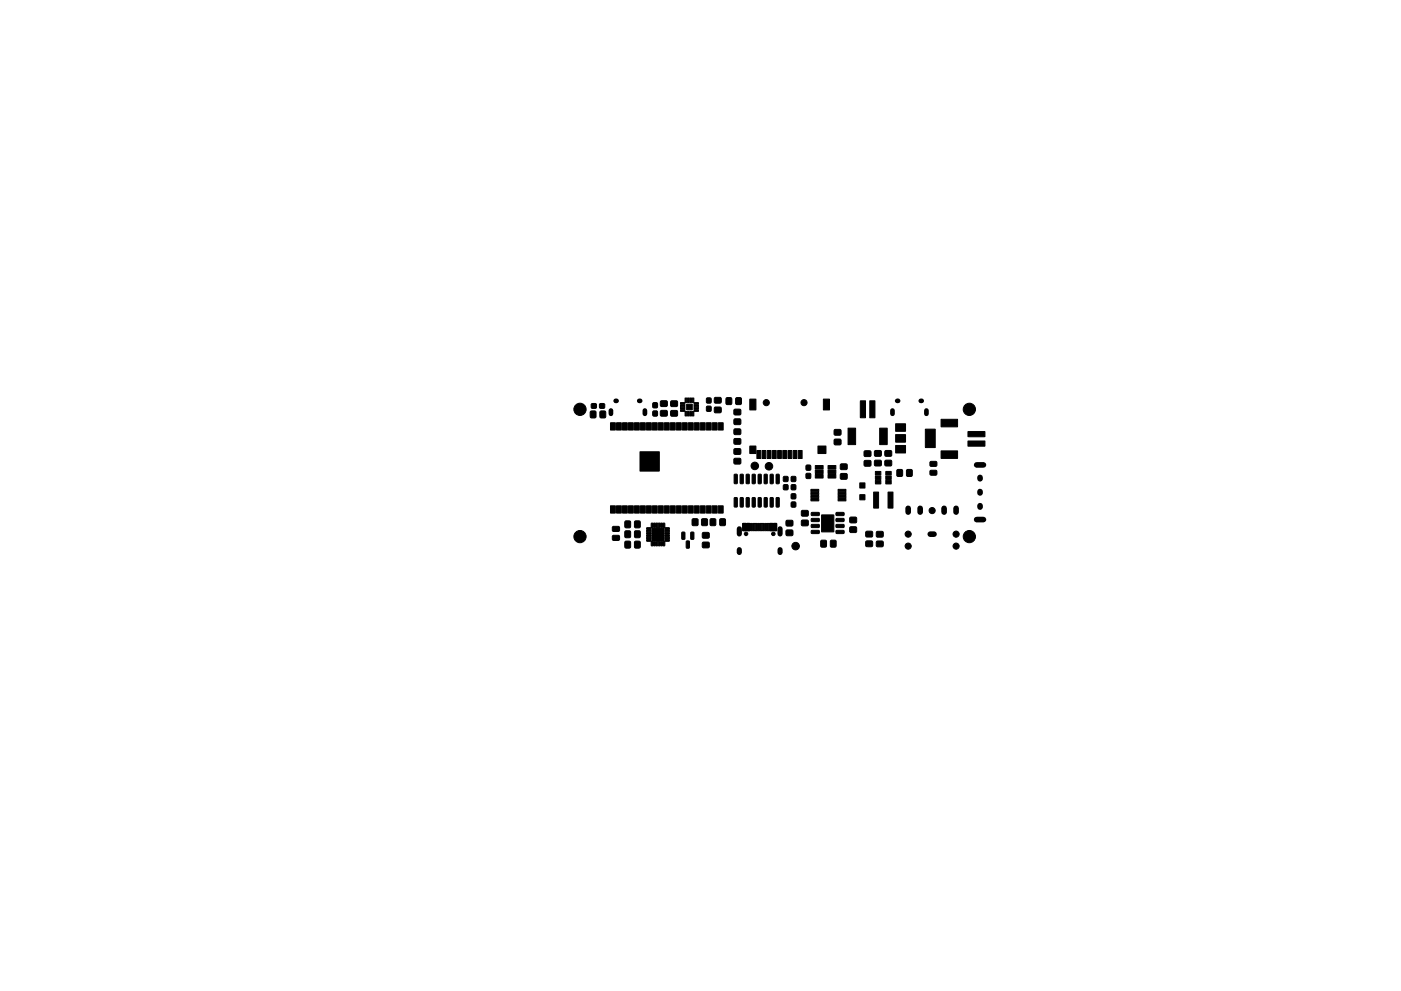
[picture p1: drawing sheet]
<svg xmlns="http://www.w3.org/2000/svg" width="297mm" height="210mm" viewBox="0 0 297 210" stroke-linecap="round" stroke-linejoin="round" font-family="sans-serif">
<g fill="#000" stroke="#000" stroke-width=".21">
<path d="M125.2 87.3l.2-.1 .9 .1 .1 1.1-.2 .2-.8 .1-.2-.2zM125.5 85.7h.9v.8l-.2 .2-.7-.1-.2-.2zM127.2 85.7h.9l.1 .8-.3 .2-.7-.1-.1-.2zM127.2 87.3l.3-.1 .9 .1v1.1l-.1 .2-.8 .1-.3-.2zM129.4 89.7h1.1l-.1 1.5h-1zM130.7 89.7h1v1.5h-1zM132 89.7h1v1.5h-1zM133.3 89.7h1l-.1 1.5h-1zM134.5 89.7h1v1.5h-1zM135.8 89.7h1v1.5h-1zM137.1 89.7h1v1.5h-1zM138.5 87.2l.9 .1v.7l-.1 .3-.9-.1v-.8z"/>
<path d="M138.5 85.5h.9v.8l-.1 .2-.9-.1v-.7zM138.3 89.7h1.1l-.1 1.5h-1zM135.7 95.9h4.1v4h-4.1zM139.6 89.7h1v1.5h-1zM140.1 85.1h1.3l.1 .2-.1 .8-.2 .2-1.1-.1-.1-.2zM140.1 87.1h1.3l.1 .3-.1 .8-.2 .1h-1.1l-.1-.3zM140.9 89.7h1v1.5h-1zM142.1 89.7h1.1l-.1 1.5h-1zM142.2 85.2l.3-.2 1 .1 .2 .2-.1 .8-.2 .2-1.1-.1-.1-.2zM142.3 87.1h1.2l.2 .3-.1 .8-.2 .1h-1.1l-.1-.3zM144.3 86.9h.9v.4h-.9zM144.3 86.4h.9v.4h-.9z"/>
<path d="M144.3 85.9h.9v.4h-.9zM144.3 85.4h.9v.4h-.9zM143.4 89.7h1v1.5h-1zM145.3 84.5h.3v.9h-.4zM145.3 87.3h.3v.9h-.4zM145.6 85.8h1.2v1.1h-1.2zM144.7 89.7h1v1.5h-1zM145.8 84.5h.3v.9h-.4zM145.8 87.3h.3v.9h-.4zM146.3 84.5h.3v.9h-.4zM146.3 87.3h.3v.9h-.4zM146.8 84.5h.3v.9h-.4z"/>
<path d="M146.8 87.3h.3v.9h-.4zM146 89.7h1l-.1 1.5h-1zM147.2 85.4h.9v.4h-.9zM147.2 85.9h.9v.4h-.9zM147.2 86.4h.9v.4h-.9zM147.2 86.9h.9v.4h-.9zM147.2 89.7h1v1.5h-1zM148.5 89.7h1v1.5h-1zM149.9 84.4l.9 .1v.8l-.1 .2-.9-.1v-.7zM149.9 86.2l.9 .1v.7l-.1 .2h-.9v-.8zM149.8 89.7h1v1.5h-1zM151 89.7h1.1l-.1 1.5h-1z"/>
<path d="M151.6 84.4h1.2l.1 .2v.8l-.3 .1h-1l-.2-.3zM151.6 86.4h1.2l.1 .2v.9l-.3 .1-1-.1-.2-.2zM152.3 89.7h1v1.5h-1zM154 84.4l.9-.1 .2 .2 .1 1-.2 .3h-.8l-.2-.1-.1-1.1zM155.7 97.3h1.3l.1 .2-.1 .8-.2 .2-1.1-.1-.1-.2zM155.7 95.2h1.3l.1 .3-.1 .8-.2 .1h-1.1l-.1-.3zM156.1 84.4l.8-.1 .3 .2v1l-.1 .3h-.8l-.3-.1v-1.1zM155.7 91h1.3l.1 .3-.1 .8-.2 .1h-1.1l-.1-.3zM155.7 93.1h1.3l.1 .2-.1 .8-.2 .2-1.1-.1-.1-.2zM155.7 86.9h1.3l.1 .2-.1 .8-.2 .1h-1.1l-.1-.3zM155.7 88.9h1.3l.1 .2-.1 .9-.2 .1-1.1-.1-.1-.2zM159 94.6h1.3v1.6h-1.3z"/>
<path d="M159 84.7h1.3l-.1 2.3-1.2-.1zM160.5 95.6h.8l-.1 1.7-.7-.1zM161.6 95.6h.8l-.1 1.7-.7-.1zM162.7 95.6h.8l-.1 1.7-.7-.1zM163.8 95.6h.8l-.1 1.7-.7-.1zM164.9 95.6h.8l-.1 1.7-.7-.1zM166 95.6h.8l-.1 1.7-.7-.1zM167.1 95.6h.8l-.1 1.7-.7-.1zM168.2 95.6h.8l-.1 1.7-.7-.1zM169.3 95.6h.8l-.1 1.7-.7-.1zM170.9 98.8l.3-.2 .7 .2v.7l-.1 .2h-.9zM173.4 94.6h1.7v1.6h-1.7z"/>
<path d="M172.9 98.8h1.6v.7h-1.6zM174.6 84.7h1.3l-.1 2.3-1.2-.1zM175.6 98.8h1.6v.7h-1.6zM177 91.2h1.2l.1 .2v.8l-.3 .1h-1l-.2-.3zM177 93.2h1.2l.1 .2v.9l-.3 .1-1-.1-.2-.2zM178.2 98.5l.2-.1 1.1 .1 .1 .2v.8l-.3 .1h-1l-.2-.3zM179.8 90.9h1.6v3.4h-1.6zM182.4 85.1h1.1v3.5h-1.1zM183.3 97.7h1.2l.2 .3-.1 .8-.2 .1h-1.1l-.1-.3zM183.3 95.7h1.2l.2 .2-.1 .8-.2 .2-1.1-.1-.1-.2zM184.4 85.1h1.1v3.5h-1.1zM186.5 90.9h1.6v3.4h-1.6z"/>
<path d="M185.4 95.7l.3-.1h1l.2 .3-.1 .8-.2 .1h-1.1l-.1-.3zM185.4 97.8l.3-.2 1 .1 .2 .2-.1 .8-.2 .2-1.1-.1-.1-.2zM187.6 97.8l.3-.2 1 .1 .2 .2-.1 .8-.2 .2-1.1-.1-.1-.2zM187.6 95.7l.3-.1h1l.2 .3-.1 .8-.2 .1h-1.1l-.1-.3zM189.9 94.5h2.1v1.6h-2.1zM189.9 92.2h2.1v1.6h-2.1zM189.9 89.9h2.1v1.6h-2.1zM190.3 99.7l.8-.1 .2 .1 .1 1.1-.2 .2-.8 .1-.2-.1-.1-1.1zM192.3 99.7l.8-.1 .3 .1v1.1l-.1 .2-.8 .1-.3-.1v-1.1zM196.2 91.1h2.1v3.9l-2.1-.1zM197.2 98l.2-.1h1.1l.2 .3-.1 .6-.2 .2-1.1-.1-.2-.2zM199.5 95.7h3.5v1.5l-3.4 .1z"/>
<path d="M199.5 89h3.5v1.5l-3.4 .1zM205.2 93.6h3.6v1l-3.5 .1zM205.2 91.6h3.6v1l-3.5 .1zM129.4 107.3h1.1l-.1 1.6-1-.1zM129.9 111.8l.2-.1h1.1l.2 .3-.1 .6-.2 .2-1.2-.1-.1-.2zM129.9 113.6h1.3l.2 .3-.1 .6-.2 .2-1.2-.1-.1-.2zM130.7 107.3h1v1.6l-1-.1zM132.6 112.7l.8-.1 .3 .1v1.1l-.1 .2-.8 .1-.3-.1v-1.1zM132.6 114.9l.8-.1 .3 .1v1.1l-.1 .2-.8 .1-.3-.1v-1.1zM132.6 110.6l.8-.1 .3 .1v1.1l-.1 .2-.8 .1-.3-.1v-1.1zM132 107.3h1v1.6l-1-.1zM133.3 107.3h1l-.1 1.6-1-.1z"/>
<path d="M134.6 112.7l.9-.1 .2 .1 .1 1.1-.2 .2-.8 .1-.2-.1-.1-1.1zM134.6 114.9l.9-.1 .2 .1 .1 1.1-.2 .2-.8 .1-.2-.1-.1-1.1zM134.6 110.6l.9-.1 .2 .1 .1 1.1-.2 .2-.8 .1-.2-.1-.1-1.1zM134.5 107.3h1v1.6l-1-.1zM135.8 107.3h1v1.6l-1-.1zM137.1 114.5h.9l.1 .3h-.9zM137.1 114h.9l.1 .3h-.9zM137.1 113.5h.9l.1 .3h-.9zM137.1 113h.9l.1 .3h-.9zM137.1 112.5h.9l.1 .3h-.9zM137.1 112h.9l.1 .3h-.9zM137.1 107.3h1v1.6l-1-.1z"/>
<path d="M138.1 111l.4 .1-.1 .8h-.3zM138.1 114.9h.4l-.1 .9-.3-.1zM138.6 111l.4 .1-.1 .8h-.3zM138.6 114.9h.4l-.1 .9-.3-.1zM138.3 107.3h1.1l-.1 1.6-1-.1zM139.1 111l.4 .1-.1 .8h-.3zM139.1 114.9h.4l-.1 .9-.3-.1zM139.6 111l.4 .1-.1 .8h-.3zM139.6 114.9h.4l-.1 .9-.3-.1zM140.1 111l.4 .1-.1 .8h-.3zM140.1 114.9h.4l-.1 .9-.3-.1zM139.6 107.3h1v1.6l-1-.1z"/>
<path d="M138.2 112.1h2.6v2.6h-2.6zM140.6 111l.4 .1-.1 .8h-.3zM140.6 114.9h.4l-.1 .9-.3-.1zM141 112h.9v.3h-.9zM141 112.5h.9v.3h-.9zM141 113h.9v.3h-.9zM141 113.5h.9v.3h-.9zM141 114h.9v.3h-.9zM141 114.5h.9v.3h-.9zM140.9 107.3h1v1.6l-1-.1zM142.1 107.3h1.1l-.1 1.6-1-.1zM143.4 107.3h1v1.6l-1-.1z"/>
<path d="M144.6 112.9l.6 .1v1.2l-.1 .2-.6-.1zM144.7 107.3h1v1.6l-1-.1zM145.5 114.8l.7 .1v1.2l-.1 .2-.6-.1zM146 107.3h1l-.1 1.6-1-.1zM146.5 112.9l.6 .1v1.2l-.1 .2-.6-.1zM146.8 110.2l.2-.2 1 .2v1l-.1 .3h-.9l-.2-.1zM147.2 107.3h1v1.6l-1-.1zM148.5 107.3h1v1.6l-1-.1zM148.9 110.1l.8-.1 .3 .2v1l-.1 .3h-.9l-.2-.1-.1-1.1zM149 113h1.3l.1 .2-.1 .9-.2 .1-1.1-.1-.1-.2zM149 115.1h1.3l.1 .2-.1 .8-.2 .1h-1.1l-.1-.3zM149.8 107.3h1v1.6l-1-.1z"/>
<path d="M150.6 110.2l.2-.2 .9 .2 .1 1-.2 .3h-.8l-.2-.1zM151 107.3h1.1l-.1 1.6-1-.1zM152.3 107.3h1v1.6l-1-.1zM152.6 110.2l.3-.2 .9 .2v1l-.1 .3h-.8l-.3-.1zM155.7 105.6l.6 .1v1.7l-.1 .2-.5-.1zM155.7 100.7h.6v1.7l-.1 .2-.5-.1zM157 105.6l.6 .1v1.7l-.1 .2-.6-.1zM157 100.7h.6v1.7l-.1 .2-.6-.1zM157.5 111.1h.7l-.1 1.5h-.6zM158.2 105.6l.7 .1v1.7l-.1 .2-.6-.1zM158.2 100.7h.7v1.7l-.1 .2-.6-.1zM158.3 111.1h.7l-.1 1.5h-.6z"/>
<path d="M159.1 111.1h.4v1.5h-.4zM159.5 105.6l.6 .1 .1 1.7-.2 .2-.5-.1zM159.5 100.7h.6l.1 1.7-.2 .2-.5-.1zM159.6 111.1h.4v1.5h-.4zM160.1 111.1h.4v1.5h-.4zM160.8 105.6l.6 .1v1.7l-.1 .2-.6-.1zM160.8 100.7h.6v1.7l-.1 .2-.6-.1zM160.6 111.1h.4v1.5h-.4zM161.1 111.1h.4v1.5h-.4zM161.6 111.1h.4v1.5h-.4zM162 105.6l.7 .1v1.7l-.1 .2-.6-.1zM162 100.7h.7v1.7l-.1 .2-.6-.1z"/>
<path d="M162.1 111.1h.4v1.5h-.4zM162.6 111.1h.4v1.5h-.4zM163.3 105.6l.6 .1 .1 1.7-.2 .2-.5-.1zM163.3 100.7h.6l.1 1.7-.2 .2-.5-.1zM163.2 111.1h.7l-.1 1.5h-.6zM164 111.1h.7l-.1 1.5h-.6zM164.6 105.6l.6 .1v1.7l-.1 .2-.6-.1zM164.6 100.7h.6v1.7l-.1 .2-.6-.1zM166.2 101.1l.9 .1v.7l-.1 .2h-.9v-.8zM166.2 102.8l.9 .1v.8l-.1 .2-.9-.1v-.7zM166.7 110.5l.2-.1h1.1l.1 .3v.8l-.3 .1h-1l-.2-.3zM166.7 112.5l.2-.1 1.1 .1 .1 .2v.8l-.3 .2-1-.1-.2-.2z"/>
<path d="M167.8 101.1l.9 .1 .1 .7-.2 .2h-.8l-.1-.8zM167.8 102.8l.9 .1 .1 .8-.2 .2-.8-.1-.1-.7zM167.8 104.8h.9l.1 .8-.2 .2-.8-.1-.1-.7zM167.8 106.5l.9 .1 .1 .7-.2 .3-.8-.1-.1-.7zM170 108.3h1.3l.1 .3-.1 .8-.2 .1h-1.1l-.1-.3zM170 110.4h1.3l.1 .2-.1 .8-.2 .2-1.1-.1-.1-.2zM171 100.4l.9 .1v.8l-.1 .2-.9-.1v-.7zM171.9 105.8h1.7v.4l-1.6 .1zM171.9 105.1h1.7v.5h-1.6zM171.9 104.5h1.7v.4l-1.6 .1zM171.9 103.8h1.7v.5h-1.6zM172 112.6l1.6-.1 .1 .6-.2 .1h-1.4z"/>
<path d="M172 111.3h1.6l.1 .5-.2 .1h-1.4zM172 110h1.6l.1 .5-.2 .2h-1.4zM172 108.8l1.6-.1 .1 .6-.2 .1h-1.4zM172.9 100.7h1.6v.7h-1.6zM172.9 99.7h1.6v.7l-1.6 .1zM174.1 114.7l.8-.1 .3 .1v1.1l-.1 .2-.8 .1-.3-.1v-1.1zM174.2 109.3h2.6v3.5h-2.6zM175.6 99.7h1.6v.7l-1.6 .1zM175.6 100.7h1.6v.7h-1.6zM176.2 114.7l.8-.1 .2 .1 .1 1.1-.1 .2-.9 .1-.2-.1-.1-1.1zM177.7 103.8h1.6v.5h-1.6zM177.7 104.5h1.6v.4l-1.6 .1z"/>
<path d="M177.7 105.1h1.6v.5h-1.6zM177.7 105.8h1.6v.4l-1.6 .1zM178.2 100.6l.2-.2 1.1 .1 .1 .2v.9l-.3 .1-1-.1-.2-.2zM177.3 108.8l1.6-.1 .1 .6-.2 .1h-1.4zM177.3 110h1.6l.1 .5-.2 .2h-1.4zM177.3 111.3h1.6l.1 .5-.2 .1h-1.4zM177.3 112.6l1.6-.1 .1 .6-.2 .1h-1.4zM180.2 111.9l.2-.2 1.1 .1 .1 .2v.9l-.3 .1-1-.1-.2-.2zM180.2 109.8l.2-.1 1.1 .1 .1 .2v.8l-.3 .1h-1l-.2-.3zM182.3 102.5h1.1v1h-1.1zM182.3 105h1.1v1h-1.1zM183.7 114.8h1.2l.1 .2v.9l-.3 .1-1-.1-.2-.2z"/>
<path d="M183.7 112.8h1.2l.1 .2v.8l-.3 .1h-1l-.2-.3zM185.6 101.9h1.1l.1 .7-1.2 .1zM185.6 101h1.1l.1 .7h-1.2zM185.6 100h1.1l.1 .7-1.2 .1zM185.2 104.4h1.1l-.1 3.4h-1zM185.9 112.8h1.2l.2 .2-.1 .8-.2 .2-1.1-.1-.1-.2zM185.9 114.8h1.2l.2 .3-.1 .8-.2 .1h-1.1l-.1-.3zM187.8 100h1.1l.1 .7-1.2 .1zM187.8 101h1.1l.1 .7h-1.2zM187.8 101.9h1.1l.1 .7-1.2 .1zM188.3 104.4h1v3.4h-1zM197.2 99.9l.2-.1h1.1l.2 .3-.1 .6-.2 .1h-1.1l-.2-.3z"/>
<circle cx="123" cy="86.8" r="1.3"/>
<circle cx="160" cy="98.9" r=".8"/>
<circle cx="162.5" cy="85.4" r=".65"/>
<circle cx="163" cy="98.9" r=".8"/>
<circle cx="170.5" cy="85.4" r=".65"/>
<circle cx="205.5" cy="86.8" r="1.3"/>
<circle cx="123" cy="113.8" r="1.3"/>
<circle cx="158.2" cy="113.3" r=".37"/>
<circle cx="164" cy="113.3" r=".38"/>
<circle cx="168.7" cy="115.9" r=".8"/>
<circle cx="192.5" cy="113.3" r=".65"/>
<circle cx="192.5" cy="115.9" r=".65"/>
<circle cx="197.6" cy="108.3" r=".65"/>
<circle cx="202.7" cy="113.3" r=".65"/>
<circle cx="202.7" cy="115.9" r=".65"/>
<circle cx="205.5" cy="113.8" r="1.3"/>
</g>
<path d="M129.5 87.1v.7M130.5 85h.2M135.5 85h.2M136.7 87.1v.7M189.2 87.1v.7M190.2 85h.2M195.2 85h.2M196.4 87.1v.7" fill="none" stroke="#000" stroke-width="1"/>
<path d="M156.8 112.2v1.1M156.8 116.6v.6M165.4 112.2v1.1M165.4 116.6v.6" fill="none" stroke="#000" stroke-width="1.1"/>
<path d="M207.1 98.6h1.4M192.6 107.8v.8M195.1 107.8v.8M197.2 113.3h.8M200.2 107.8v.8M202.7 107.8v.8M207.1 110.2h1.4M207.8 101.3v.3M207.8 104.3v.3M207.8 107.3v.3" fill="none" stroke="#000" stroke-width="1.2"/>
</svg>
